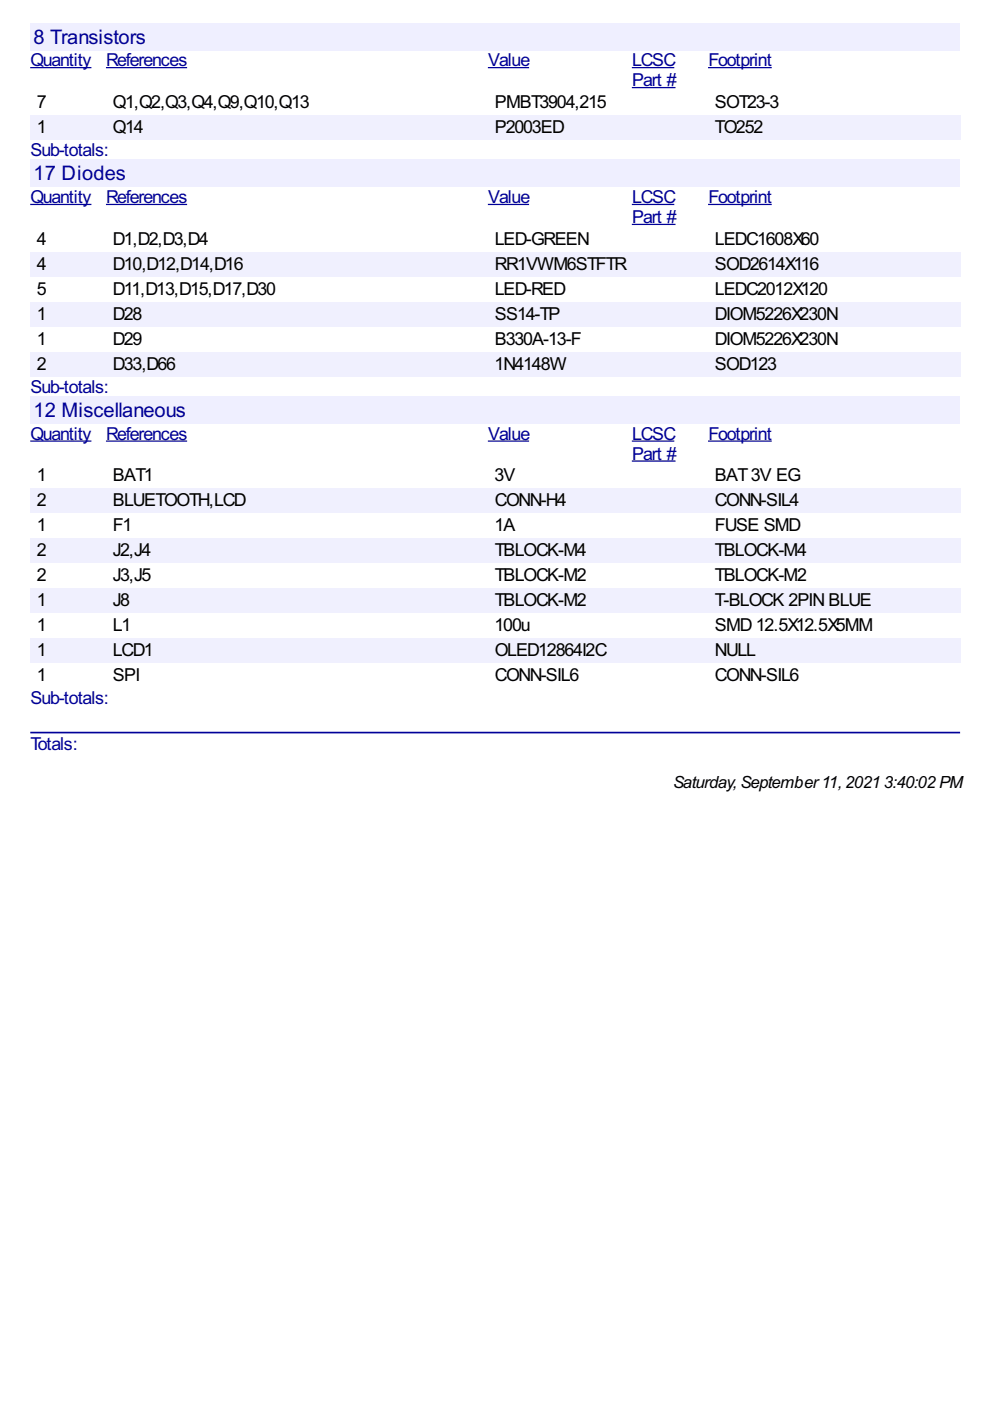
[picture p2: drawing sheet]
<svg xmlns="http://www.w3.org/2000/svg" width="210mm" height="297mm" viewBox="0 0 210 297" stroke-linecap="round" stroke-linejoin="round" font-family="sans-serif">
<defs><g id="words">
<g font-size="4.8" fill="#009">
<text x="7.1" y="9.2">8 Transistors</text>
<text x="7.1" y="38.2">17 Diodes</text>
<text x="7.1" y="88.4">12 Miscellaneous</text>
</g>
<g font-size="4.2" fill="#009">
<text x="6.5" y="14.1">Quantity</text>
<text x="22.5" y="14.1">References</text>
<text x="103.5" y="14.1">Value</text>
<text x="134" y="14.1">LCSC</text>
<text x="150.2" y="14.1">Footprint</text>
<text x="134" y="18.3">Part #</text>
<text x="6.5" y="33.1">Sub-totals:</text>
<text x="6.5" y="43.1">Quantity</text>
<text x="22.5" y="43.1">References</text>
<text x="103.5" y="43.1">Value</text>
<text x="134" y="43.1">LCSC</text>
<text x="134" y="47.3">Part #</text>
<text x="150.2" y="43.1">Footprint</text>
<text x="6.5" y="83.3">Sub-totals:</text>
<text x="6.5" y="93.3">Quantity</text>
<text x="22.5" y="93.3">References</text>
<text x="103.5" y="93.3">Value</text>
<text x="134" y="93.3">LCSC</text>
<text x="150.2" y="93.3">Footprint</text>
<text x="134" y="97.5">Part #</text>
<text x="6.5" y="149.3">Sub-totals:</text>
<text x="6.5" y="158.9">Totals:</text>
</g>
<g font-size="4.2">
<text x="7.8" y="22.9">7</text>
<text x="23.9" y="22.9">Q1,Q2,Q3,Q4,Q9,Q10,Q13</text>
<text x="104.9" y="22.9">PMBT3904,215</text>
<text x="151.6" y="22.9">SOT23-3</text>
<text x="7.8" y="28.2">1</text>
<text x="23.9" y="28.2">Q14</text>
<text x="104.9" y="28.2">P2003ED</text>
<text x="151.6" y="28.2">TO252</text>
<text x="7.8" y="51.9">4</text>
<text x="23.9" y="51.9">D1,D2,D3,D4</text>
<text x="104.9" y="51.9">LED-GREEN</text>
<text x="151.6" y="51.9">LEDC1608X60</text>
<text x="7.8" y="57.2">4</text>
<text x="23.9" y="57.2">D10,D12,D14,D16</text>
<text x="104.9" y="57.2">RR1VWM6STFTR</text>
<text x="151.6" y="57.2">SOD2614X116</text>
<text x="7.8" y="62.5">5</text>
<text x="23.9" y="62.5">D11,D13,D15,D17,D30</text>
<text x="104.9" y="62.5">LED-RED</text>
<text x="151.6" y="62.5">LEDC2012X120</text>
<text x="7.8" y="67.8">1</text>
<text x="23.9" y="67.8">D28</text>
<text x="104.9" y="67.8">SS14-TP</text>
<text x="151.6" y="67.8">DIOM5226X230N</text>
<text x="7.8" y="73.1">1</text>
<text x="23.9" y="73.1">D29</text>
<text x="104.9" y="73.1">B330A-13-F</text>
<text x="151.6" y="73.1">DIOM5226X230N</text>
<text x="7.8" y="78.3">2</text>
<text x="23.9" y="78.3">D33,D66</text>
<text x="104.9" y="78.3">1N4148W</text>
<text x="151.6" y="78.3">SOD123</text>
<text x="7.8" y="102.1">1</text>
<text x="7.8" y="107.4">2</text>
<text x="23.9" y="102.1">BAT1</text>
<text x="23.9" y="107.4">BLUETOOTH,LCD</text>
<text x="104.9" y="102.1">3V</text>
<text x="104.9" y="107.4">CONN-H4</text>
<text x="151.6" y="102.1">BAT3V EG</text>
<text x="151.6" y="107.4">CONN-SIL4</text>
<text x="7.8" y="112.6">1</text>
<text x="23.9" y="112.6">F1</text>
<text x="104.9" y="112.6">1A</text>
<text x="151.6" y="112.6">FUSE SMD</text>
<text x="7.8" y="117.9">2</text>
<text x="23.9" y="117.9">J2,J4</text>
<text x="104.9" y="117.9">TBLOCK-M4</text>
<text x="151.6" y="117.9">TBLOCK-M4</text>
<text x="7.8" y="123.2">2</text>
<text x="23.9" y="123.2">J3,J5</text>
<text x="104.9" y="123.2">TBLOCK-M2</text>
<text x="151.6" y="123.2">TBLOCK-M2</text>
<text x="7.8" y="128.5">1</text>
<text x="23.9" y="128.5">J8</text>
<text x="104.9" y="128.5">TBLOCK-M2</text>
<text x="151.6" y="128.5">T-BLOCK 2PIN BLUE</text>
<text x="7.8" y="133.8">1</text>
<text x="23.9" y="133.8">L1</text>
<text x="104.9" y="133.8">100u</text>
<text x="151.6" y="133.8">SMD12.5X12.5X5MM</text>
<text x="7.8" y="139.1">1</text>
<text x="23.9" y="139.1">LCD1</text>
<text x="104.9" y="139.1">OLED12864I2C</text>
<text x="151.6" y="139.1">NULL</text>
<text x="7.8" y="144.4">1</text>
<text x="23.9" y="144.4">SPI</text>
<text x="104.9" y="144.4">CONN-SIL6</text>
<text x="151.6" y="144.4">CONN-SIL6</text>
</g>
<g font-size="4">
<text x="142.7" y="167.1">Saturday,September11,2021</text>
<text x="187.4" y="167.1">3:40:02 PM</text>
</g>
</g></defs>
<g fill="#efefff">
<path d="M6.4 4.9h197.2v5.7h-197.2z"/>
<path d="M6.9 5h23.8v4.8h-23.8z"/>
</g>
<path d="M6.4 14.3h13M22.5 14.3h17.2M103.4 14.3h8.8M134 14.3h9M134 18.6h9.2M150.1 14.3h13.5" fill="none" stroke="#009" stroke-width=".26"/>
<g fill="#f0f0fe">
<path d="M6.4 24.4h16.1v5.3h-16.1z"/>
<path d="M7.7 24.6h1.8v4.2h-1.8z"/>
<path d="M22.5 24.4h80.9v5.3h-80.9z"/>
<path d="M23.8 24.6h6.4v4.2h-6.4z"/>
<path d="M103.4 24.4h30.6v5.3h-30.6z"/>
<path d="M104.8 24.6h14.6v4.2h-14.6z"/>
<path d="M134 24.4h16.1v5.3h-16.1z"/>
<path d="M150.1 24.4h53.5v5.3h-53.5z"/>
<path d="M151.4 24.6h10.1v4.2h-10.1z"/>
</g>
<g fill="#efefff">
<path d="M6.4 33.9h197.2v5.7h-197.2z"/>
<path d="M6.9 34.1h19.6v4.8h-19.6z"/>
</g>
<path d="M6.4 43.3h13M22.5 43.3h17.2M103.4 43.3h8.8M134 43.3h9M134 47.6h9.2M150.1 43.3h13.5" fill="none" stroke="#009" stroke-width=".26"/>
<g fill="#f0f0fe">
<path d="M6.4 53.4h16.1v5.3h-16.1z"/>
<path d="M7.7 53.7h1.8v4.2h-1.8z"/>
<path d="M22.5 53.4h80.9v5.3h-80.9z"/>
<path d="M23.8 53.7h27.5v4.2h-27.5z"/>
<path d="M103.4 53.4h30.6v5.3h-30.6z"/>
<path d="M104.8 53.7h27.8v4.2h-27.8z"/>
<path d="M134 53.4h16.1v5.3h-16.1z"/>
<path d="M150.1 53.4h53.5v5.3h-53.5z"/>
<path d="M151.4 53.7h22v4.2h-22z"/>
<path d="M6.4 64h16.1v5.3h-16.1z"/>
<path d="M7.7 64.3h1.8v4.2h-1.8z"/>
<path d="M22.5 64h80.9v5.3h-80.9z"/>
<path d="M23.8 64.3h6.1v4.2h-6.1z"/>
<path d="M103.4 64h30.6v5.3h-30.6z"/>
<path d="M104.8 64.3h13.8v4.2h-13.8z"/>
<path d="M134 64h16.1v5.3h-16.1z"/>
<path d="M150.1 64h53.5v5.3h-53.5z"/>
<path d="M151.4 64.3h25.9v4.2h-25.9z"/>
<path d="M6.4 74.6h16.1v5.3h-16.1z"/>
<path d="M7.7 74.9h1.8v4.2h-1.8z"/>
<path d="M22.5 74.6h80.9v5.3h-80.9z"/>
<path d="M23.8 74.9h13.3v4.2h-13.3z"/>
<path d="M103.4 74.6h30.6v5.3h-30.6z"/>
<path d="M104.8 74.9h15.1v4.2h-15.1z"/>
<path d="M134 74.6h16.1v5.3h-16.1z"/>
<path d="M150.1 74.6h53.5v5.3h-53.5z"/>
<path d="M151.4 74.9h13v4.2h-13z"/>
</g>
<g fill="#efefff">
<path d="M6.4 84.1h197.2v5.7h-197.2z"/>
<path d="M6.9 84.4h32.3v4.7h-32.3z"/>
</g>
<path d="M6.4 93.5h13M22.5 93.5h17.2M103.4 93.5h8.8M134 93.5h9M134 97.7h9.2M150.1 93.5h13.5" fill="none" stroke="#009" stroke-width=".26"/>
<g fill="#f0f0fe">
<path d="M6.4 103.6h16.1v5.3h-16.1z"/>
<path d="M7.7 103.7h1.8v4.2h-1.8z"/>
<path d="M22.5 103.6h80.9v5.3h-80.9z"/>
<path d="M23.8 103.7h28.1v4.2h-28.1z"/>
<path d="M103.4 103.6h30.6v5.3h-30.6z"/>
<path d="M104.8 103.7h15.1v4.2h-15.1z"/>
<path d="M134 103.6h16.1v5.3h-16.1z"/>
<path d="M150.1 103.6h53.5v5.3h-53.5z"/>
<path d="M151.4 103.7h17.7v4.2h-17.7z"/>
<path d="M6.4 114.1h16.1v5.3h-16.1z"/>
<path d="M7.7 114.3h1.8v4.2h-1.8z"/>
<path d="M22.5 114.1h80.9v5.3h-80.9z"/>
<path d="M23.8 114.3h8v4.2h-8z"/>
<path d="M103.4 114.1h30.6v5.3h-30.6z"/>
<path d="M104.8 114.3h19.3v4.2h-19.3z"/>
<path d="M134 114.1h16.1v5.3h-16.1z"/>
<path d="M150.1 114.1h53.5v5.3h-53.5z"/>
<path d="M151.4 114.3h19.3v4.2h-19.3z"/>
<path d="M6.4 124.7h16.1v5.3h-16.1z"/>
<path d="M7.7 124.8h1.8v4.3h-1.8z"/>
<path d="M22.5 124.7h80.9v5.3h-80.9z"/>
<path d="M23.8 124.8h3.5v4.3h-3.5z"/>
<path d="M103.4 124.7h30.6v5.3h-30.6z"/>
<path d="M104.8 124.8h19.3v4.3h-19.3z"/>
<path d="M134 124.7h16.1v5.3h-16.1z"/>
<path d="M150.1 124.7h53.5v5.3h-53.5z"/>
<path d="M151.4 124.8h33.1v4.3h-33.1z"/>
<path d="M6.4 135.3h16.1v5.3h-16.1z"/>
<path d="M7.7 135.4h1.8v4.3h-1.8z"/>
<path d="M22.5 135.3h80.9v5.3h-80.9z"/>
<path d="M23.8 135.4h8.5v4.3h-8.5z"/>
<path d="M103.4 135.3h30.6v5.3h-30.6z"/>
<path d="M104.8 135.4h23.6v4.3h-23.6z"/>
<path d="M134 135.3h16.1v5.3h-16.1z"/>
<path d="M150.1 135.3h53.5v5.3h-53.5z"/>
<path d="M151.4 135.4h8.5v4.3h-8.5z"/>
</g>
<path d="M6.6 155.3h196.8" fill="none" stroke="#009" stroke-width=".35"/>
<use href="#words"/>
</svg>
